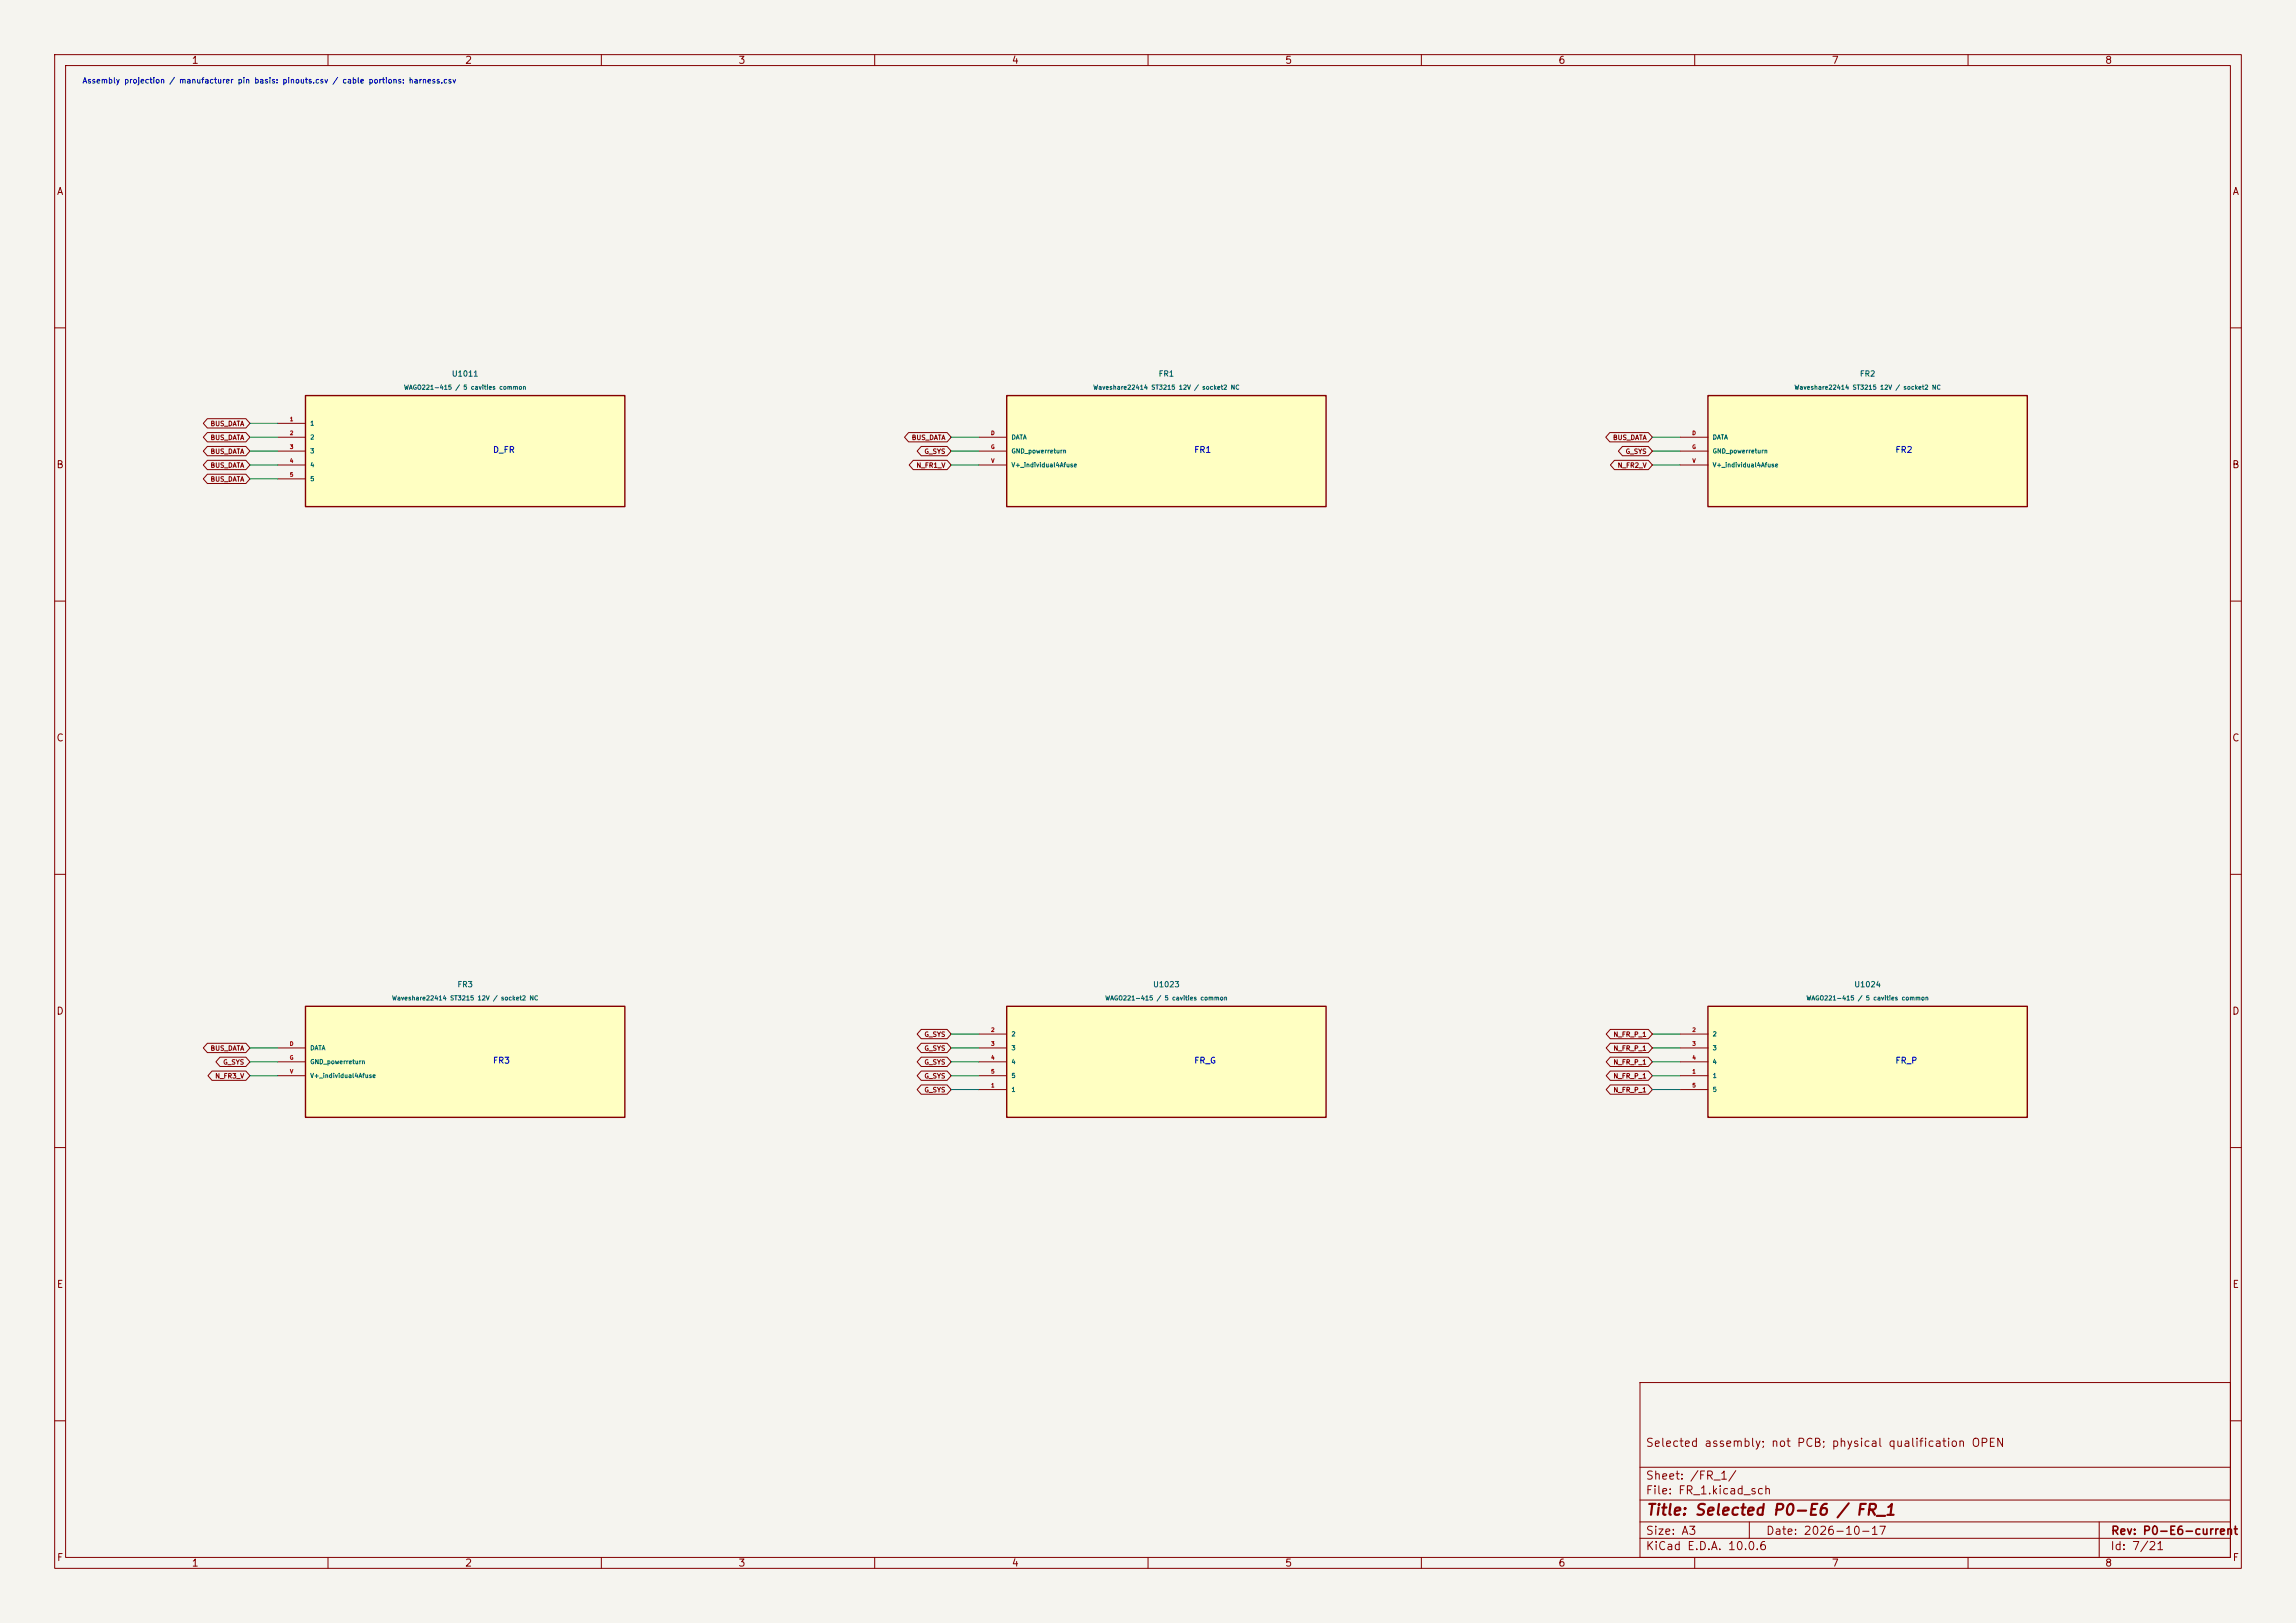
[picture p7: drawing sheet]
<svg xmlns="http://www.w3.org/2000/svg" width="420mm" height="297mm" viewBox="0 0 420 297" stroke-linecap="round" stroke-linejoin="round" font-family="sans-serif">
<defs><g id="words">
<text font-size="2" fill="#840000" x="301" y="277.8">Title: Selected P0-E6 / FR_1</text>
<g font-size="1.5" fill="#840000">
<text x="300.9" y="265.1">Selected assembly; not PCB; physical qualification OPEN</text>
<text x="300.9" y="273.8">File: FR_1.kicad_sch</text>
<text x="300.9" y="271.1">Sheet: /FR_1/</text>
<text x="300.9" y="281.2">Size: A3</text>
<text x="322.9" y="281.2">Date: 2026-10-17</text>
<text x="386" y="281.2">Rev: P0-E6-current</text>
<text x="300.9" y="284">KiCad E.D.A. 10.0.6</text>
<text x="385.9" y="284">Id: 7/21</text>
</g>
<g font-size="1.3" fill="#840000">
<text x="35" y="12">1</text>
<text x="85" y="12">2</text>
<text x="135" y="12">3</text>
<text x="185" y="12">4</text>
<text x="235" y="12">5</text>
<text x="285" y="12">6</text>
<text x="335" y="12">7</text>
<text x="385" y="12">8</text>
<text x="10.3" y="36">A</text>
<text x="408.3" y="36">A</text>
<text x="10.2" y="86">B</text>
<text x="408.2" y="86">B</text>
<text x="10.2" y="136">C</text>
<text x="408.2" y="136">C</text>
<text x="10.2" y="186">D</text>
<text x="408.2" y="186">D</text>
<text x="10.3" y="236">E</text>
<text x="408.3" y="236">E</text>
<text x="10.3" y="286">F</text>
<text x="35" y="287">1</text>
<text x="85" y="287">2</text>
<text x="135" y="287">3</text>
<text x="185" y="287">4</text>
<text x="235" y="287">5</text>
<text x="285" y="287">6</text>
<text x="335" y="287">7</text>
<text x="385" y="287">8</text>
<text x="408.3" y="286">F</text>
</g>
<g font-size="1.1" fill="#0000c2">
<text x="90.1" y="83.1">D_FR</text>
<text x="218.4" y="83.1">FR1</text>
<text x="346.6" y="83.1">FR2</text>
<text x="90.1" y="194.9">FR3</text>
<text x="218.4" y="194.9">FR_G</text>
<text x="346.6" y="194.9">FR_P</text>
</g>
<text font-size="1" fill="#0000c2" x="15" y="15.5">Assembly projection / manufacturer pin basis: pinouts.csv / cable portions: harness.csv</text>
<g font-size="1" fill="#006464">
<text x="82.6" y="69.1">U1011</text>
<text x="211.9" y="69.1">FR1</text>
<text x="340.1" y="69.1">FR2</text>
<text x="83.6" y="180.9">FR3</text>
<text x="210.8" y="180.9">U1023</text>
<text x="339.1" y="180.9">U1024</text>
</g>
<g font-size=".9" fill="#840000">
<text x="38.4" y="78.2">BUS_DATA</text>
<text x="38.4" y="80.7">BUS_DATA</text>
<text x="38.4" y="83.3">BUS_DATA</text>
<text x="166.7" y="80.7">BUS_DATA</text>
<text x="169" y="83.3">G_SYS</text>
<text x="295" y="80.7">BUS_DATA</text>
<text x="297.3" y="83.3">G_SYS</text>
<text x="38.4" y="85.8">BUS_DATA</text>
<text x="38.4" y="88.3">BUS_DATA</text>
<text x="167.5" y="85.8">N_FR1_V</text>
<text x="295.8" y="85.8">N_FR2_V</text>
<text x="169" y="189.9">G_SYS</text>
<text x="295" y="189.9">N_FR_P_1</text>
<text x="38.4" y="192.5">BUS_DATA</text>
<text x="39.3" y="197.6">N_FR3_V</text>
<text x="40.7" y="195">G_SYS</text>
<text x="169" y="197.6">G_SYS</text>
<text x="169" y="192.5">G_SYS</text>
<text x="169" y="195">G_SYS</text>
<text x="295" y="197.6">N_FR_P_1</text>
<text x="295" y="192.5">N_FR_P_1</text>
<text x="295" y="195">N_FR_P_1</text>
<text x="169" y="200.1">G_SYS</text>
<text x="295" y="200.1">N_FR_P_1</text>
</g>
<g font-size=".8" fill="#006464">
<text x="73.8" y="71.5">WAGO221-415 / 5 cavities common</text>
<text x="199.9" y="71.5">Waveshare22414 ST3215 12V / socket2 NC</text>
<text x="328.2" y="71.5">Waveshare22414 ST3215 12V / socket2 NC</text>
<text x="56.7" y="78.1">1</text>
<text x="56.7" y="80.6">2</text>
<text x="56.7" y="83.2">3</text>
<text x="184.9" y="80.6">DATA</text>
<text x="184.9" y="83.2">GND_powerreturn</text>
<text x="313.2" y="80.6">DATA</text>
<text x="313.2" y="83.2">GND_powerreturn</text>
<text x="56.7" y="85.7">4</text>
<text x="56.7" y="88.2">5</text>
<text x="184.9" y="85.7">V+_individual4Afuse</text>
<text x="313.2" y="85.7">V+_individual4Afuse</text>
<text x="71.6" y="183.3">Waveshare22414 ST3215 12V / socket2 NC</text>
<text x="202.1" y="183.3">WAGO221-415 / 5 cavities common</text>
<text x="330.4" y="183.3">WAGO221-415 / 5 cavities common</text>
<text x="184.9" y="189.8">2</text>
<text x="313.2" y="189.8">2</text>
<text x="56.7" y="192.4">DATA</text>
<text x="56.7" y="194.9">GND_powerreturn</text>
<text x="56.7" y="197.5">V+_individual4Afuse</text>
<text x="184.9" y="192.4">3</text>
<text x="184.9" y="194.9">4</text>
<text x="184.9" y="197.5">5</text>
<text x="313.2" y="197.5">1</text>
<text x="313.2" y="192.4">3</text>
<text x="313.2" y="194.9">4</text>
<text x="184.9" y="200">1</text>
<text x="313.2" y="200">5</text>
</g>
<g font-size=".7" fill="#a90000">
<text x="52.9" y="77.2">1</text>
<text x="52.9" y="79.8">2</text>
<text x="52.9" y="82.3">3</text>
<text x="181.2" y="79.8">D</text>
<text x="181.2" y="82.3">G</text>
<text x="309.5" y="79.8">D</text>
<text x="309.5" y="82.3">G</text>
<text x="52.9" y="84.9">4</text>
<text x="52.9" y="87.4">5</text>
<text x="181.2" y="84.9">V</text>
<text x="309.5" y="84.9">V</text>
<text x="52.9" y="191.5">D</text>
<text x="181.2" y="189">2</text>
<text x="181.2" y="191.5">3</text>
<text x="309.5" y="189">2</text>
<text x="309.5" y="191.5">3</text>
<text x="52.9" y="194.1">G</text>
<text x="53" y="196.6">V</text>
<text x="181.2" y="194.1">4</text>
<text x="181.2" y="196.6">5</text>
<text x="309.5" y="196.6">1</text>
<text x="309.5" y="194.1">4</text>
<text x="181.2" y="199.2">1</text>
<text x="309.5" y="199.2">5</text>
</g>
</g></defs>
<path d="M0 0h420v297h-420z" fill="#f5f4ef" stroke="#f5f4ef" stroke-width=".18"/>
<g fill="none" stroke="#840000" stroke-width=".18">
<path d="M10 10h400v277h-400zM12 12h396v273h-396zM60 10v2M110 10v2M160 10v2M210 10v2M260 10v2M310 10v2M360 10v2M10 60h2M408 60h2M10 110h2"/>
<path d="M408 110h2M10 160h2M408 160h2M10 210h2M408 210h2M300 253h108v32h-108zM10 260h2M300 278.5h108M300 274.5h108M300 268.5h108M320 278.5v3M384 278.5v6.5"/>
<path d="M408 260h2M60 285v2M110 285v2M160 285v2M210 285v2M260 285v2M300 281.5h108M310 285v2M360 285v2"/>
</g>
<path d="M184.1 72.4h58.5v20.3h-58.5z" fill="#ffffc2"/>
<path d="M184.1 72.4h58.5v20.3h-58.5z" fill="none" stroke="#840000" stroke-width=".25"/>
<path d="M179.1 80h5M179.1 82.6h5M179.1 85.1h5" fill="none" stroke="#840000" stroke-width=".18"/>
<path d="M312.4 72.4h58.4v20.3h-58.4z" fill="#ffffc2"/>
<path d="M312.4 72.4h58.4v20.3h-58.4z" fill="none" stroke="#840000" stroke-width=".25"/>
<path d="M307.3 80h5.1M307.3 82.6h5.1M307.3 85.1h5.1" fill="none" stroke="#840000" stroke-width=".18"/>
<path d="M184.1 184.2h58.5v20.3h-58.5z" fill="#ffffc2"/>
<path d="M184.1 184.2h58.5v20.3h-58.5z" fill="none" stroke="#840000" stroke-width=".25"/>
<path d="M179.1 199.4h5M179.1 189.2h5M179.1 191.8h5M179.1 194.3h5M179.1 196.9h5" fill="none" stroke="#840000" stroke-width=".18"/>
<path d="M312.4 184.2h58.4v20.3h-58.4z" fill="#ffffc2"/>
<path d="M312.4 184.2h58.4v20.3h-58.4z" fill="none" stroke="#840000" stroke-width=".25"/>
<path d="M307.3 196.9h5.1M307.3 189.2h5.1M307.3 191.8h5.1M307.3 194.3h5.1M307.3 199.4h5.1" fill="none" stroke="#840000" stroke-width=".18"/>
<path d="M55.9 72.4h58.4v20.3h-58.4z" fill="#ffffc2"/>
<path d="M55.9 72.4h58.4v20.3h-58.4z" fill="none" stroke="#840000" stroke-width=".25"/>
<path d="M50.8 77.5h5.1M50.8 80h5.1M50.8 82.6h5.1M50.8 85.1h5.1M50.8 87.6h5.1" fill="none" stroke="#840000" stroke-width=".18"/>
<path d="M55.9 184.2h58.4v20.3h-58.4z" fill="#ffffc2"/>
<path d="M55.9 184.2h58.4v20.3h-58.4z" fill="none" stroke="#840000" stroke-width=".25"/>
<g fill="none" stroke="#840000" stroke-width=".18">
<path d="M37.9 76.6h7.1l.7 .9-.7 .8h-7.1l-.7-.8zM37.9 79.2h7.1l.7 .8-.7 .9h-7.1l-.7-.9zM166.2 79.2h7l.8 .8-.8 .9h-7l-.7-.9zM294.5 79.2h7l.8 .8-.8 .9h-7l-.8-.9zM37.9 81.7h7.1l.7 .9-.7 .8h-7.1l-.7-.8zM37.9 84.2h7.1l.7 .9-.7 .8h-7.1l-.7-.8zM37.9 86.8h7.1l.7 .8-.7 .9h-7.1l-.7-.9zM167.1 84.2h6.1l.8 .9-.8 .8h-6.1l-.8-.8zM168.5 81.7h4.7l.8 .9-.8 .8h-4.7l-.7-.8zM295.3 84.2h6.2l.8 .9-.8 .8h-6.2l-.7-.8zM296.8 81.7h4.7l.8 .9-.8 .8h-4.7l-.8-.8zM37.9 190.9h7.1l.7 .9-.7 .8h-7.1l-.7-.8z"/>
<path d="M38.8 196h6.2l.7 .9-.7 .8h-6.2l-.8-.8zM40.2 193.5h4.8l.7 .8-.7 .9h-4.8l-.7-.9zM50.8 191.8h5.1M50.8 194.3h5.1M50.8 196.9h5.1M168.5 196h4.7l.8 .9-.8 .8h-4.7l-.7-.8zM168.5 190.9h4.7l.8 .9-.8 .8h-4.7l-.7-.8zM168.5 193.5h4.7l.8 .8-.8 .9h-4.7l-.7-.9zM168.5 188.4h4.7l.8 .8-.8 .9h-4.7l-.7-.9zM168.5 198.5h4.7l.8 .9-.8 .8h-4.7l-.7-.8zM294.6 196h6.9l.8 .9-.8 .8h-6.9l-.8-.8zM294.6 198.5h6.9l.8 .9-.8 .8h-6.9l-.8-.8z"/>
<path d="M294.6 188.4h6.9l.8 .8-.8 .9h-6.9l-.8-.9zM294.6 190.9h6.9l.8 .9-.8 .8h-6.9l-.8-.8zM294.6 193.5h6.9l.8 .8-.8 .9h-6.9l-.8-.9z"/>
</g>
<g fill="none" stroke="#009600" stroke-width=".18">
<path d="M45.7 77.5h5.1M45.7 80h5.1M45.7 85.1h5.1M45.7 82.6h5.1M45.7 87.6h5.1M174 80h5.1M174 85.1h5.1M174 82.6h5.1M302.3 80h5M302.3 85.1h5M302.3 82.6h5M45.7 194.3h5.1"/>
<path d="M45.7 196.9h5.1M45.7 191.8h5.1M174 194.3h5.1M174 196.9h5.1M174 189.2h5.1M174 191.8h5.1M174 199.4h5.1M302.3 194.3h5M302.3 196.9h5M302.3 189.2h5M302.3 191.8h5M302.3 199.4h5"/>
</g>
<use href="#words"/>
</svg>
